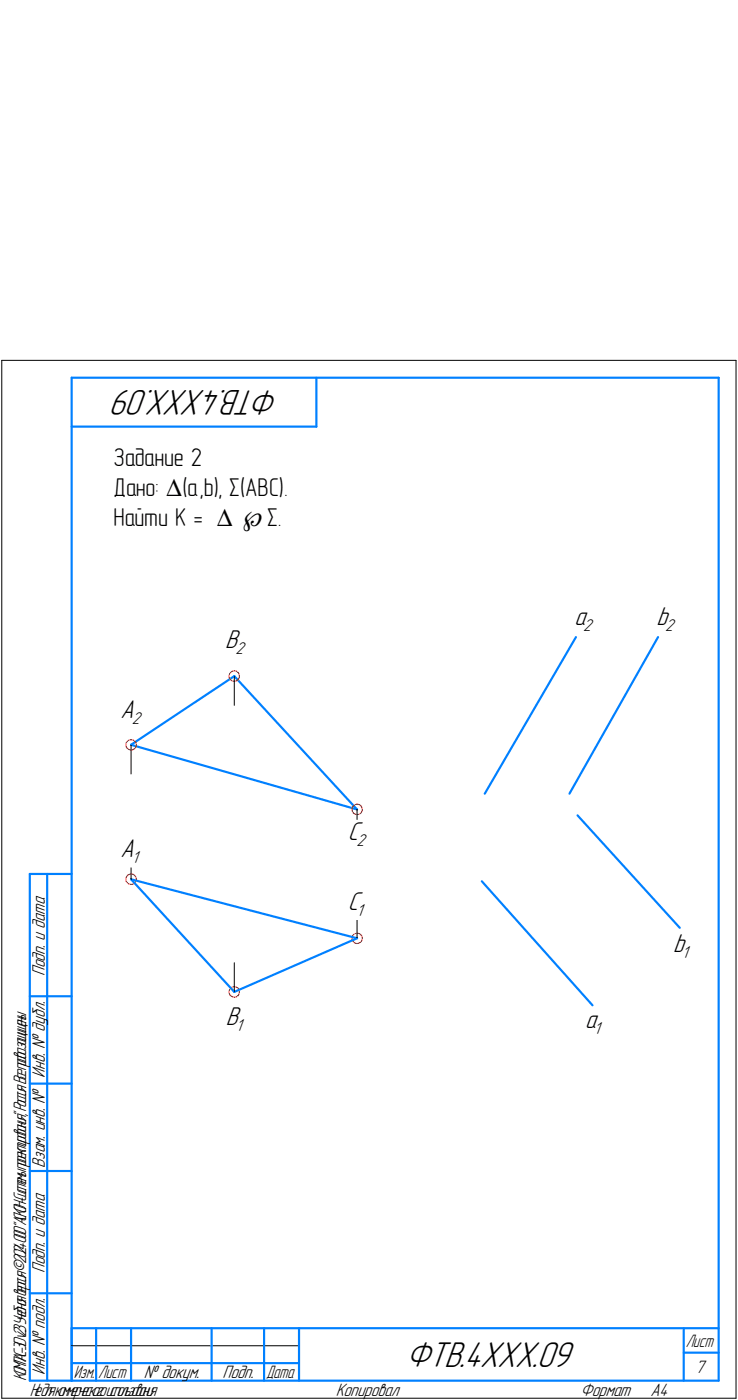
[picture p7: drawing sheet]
<svg xmlns="http://www.w3.org/2000/svg" width="211mm" height="401mm" viewBox="0 0 211 401" stroke-linecap="round" stroke-linejoin="round" font-family="sans-serif">
<defs><g id="words">
<g font-size="10.9">
<text x="79.9" y="111.6" transform="rotate(-180 79.9 111.6)">ФТВ.4ХХХ.09</text>
<text x="116.1" y="391.2">ФТВ.4ХХХ.09</text>
</g>
<g font-size="7.8">
<text x="164.3" y="179">a</text>
<text x="187.8" y="179">b</text>
<text x="64.4" y="185.3">B</text>
<text x="34.4" y="205.3">A</text>
<text x="34.4" y="245.3">A</text>
<text x="99.4" y="240.3">C</text>
<text x="99.4" y="260.3">C</text>
<text x="192.5" y="272.5">b</text>
<text x="64.6" y="293.3">B</text>
<text x="167.4" y="294.3">a</text>
</g>
<g font-size="7.4">
<text x="32.5" y="133.5">Задание 2</text>
<text x="32.5" y="141.8">Дано: ∆(a,b), Σ(ABC).</text>
<text x="32.5" y="150.4">Найти K = ∆ ℘Σ.</text>
</g>
<g font-size="5.5">
<text x="12.8" y="279.4" transform="rotate(-90 12.8 279.4)">Подп. и дата</text>
<text x="12.8" y="308.4" transform="rotate(-90 12.8 308.4)">Инв. № дубл.</text>
<text x="12.8" y="334.2" transform="rotate(-90 12.8 334.2)">Взам. инв. №</text>
<text x="12.8" y="364.4" transform="rotate(-90 12.8 364.4)">Подп. и дата</text>
<text x="12.8" y="393.4" transform="rotate(-90 12.8 393.4)">Инв. № подл.</text>
<text x="41.2" y="394.4">№ докум.</text>
<text x="63.6" y="394.4">Подп.</text>
<text x="198.8" y="392.9">7</text>
<text x="96" y="399.4">Копировал</text>
<text x="166" y="399.4">Формат</text>
<text x="186" y="399.4">A4</text>
</g>
<g font-size="5.4">
<text x="196.1" y="385.4">Лист</text>
<text x="7.5" y="395.1" transform="rotate(-90 7.5 395.1)">КОМПАС-3Dv23Учебнаяверсия©2024ООО&quot;АСКОН-Системыпроектирования&quot;,Россия.Всеправазащищены.</text>
<text x="21.1" y="394.4">Изм.</text>
<text x="28.1" y="394.4">Лист</text>
<text x="76.1" y="394.4">Дата</text>
<text x="8.5" y="399.4">Недлякоммерческогоиспользования</text>
</g>
<g font-size="5.2">
<text x="166.8" y="180.7">2</text>
<text x="190.3" y="180.7">2</text>
<text x="67.3" y="187.1">2</text>
<text x="37.7" y="207.1">2</text>
<text x="101.9" y="242.1">2</text>
<text x="37.7" y="247.1">1</text>
<text x="101.9" y="262.1">1</text>
<text x="195" y="274.3">1</text>
<text x="67.4" y="295.1">1</text>
<text x="169.9" y="296">1</text>
</g>
</g></defs>
<g fill="none" stroke="#0080ff" stroke-width=".62">
<path d="M20.5 108.1v287zM20.5 108.1h185zM90.5 108.1v14zM205.5 108.1v287zM20.5 122.1h70zM67 193.5l35.1 38.1zM164.7 182.3l-26.1 44.8zM188.2 182.3l-25.4 44.8zM37.5 213.1l29.5-19.6zM37.5 213.1l64.6 18.5zM165.2 233.3l29.2 32.2zM8.5 250.1v145z"/>
<path d="M8.5 250.1h12zM13.5 250.1v145zM37.5 251.6l29.5 32.3zM37.5 251.6l64.6 16.9zM137.8 252.2l31.6 35.5zM8.5 285.1h12zM67 283.9l35.1-15.4zM8.5 310.1h12zM8.5 335.1h12zM8.5 370.1h12zM8.5 395.1h12zM20.5 395.1h185z"/>
<path d="M20.5 380.1h185zM20.5 380.1v15zM20.5 390.1h7zM27.5 380.1v15zM27.5 390.1h10zM37.5 380.1v15zM37.5 390.1h23zM60.5 380.1v15zM60.5 390.1h15zM75.5 380.1v15zM75.5 390.1h10zM85.5 380.1v15z"/>
<path d="M195.5 380.1v15zM195.5 387.1h10z"/>
</g>
<g fill="none" stroke="#f00" stroke-width=".29">
<path d="M65.5 193.4l.1 .6zM65.6 194l.3 .5zM65.6 192.9l-.1 .5zM65.9 194.5l.5 .3zM66 192.4l.4-.3zM66 192.4l-.4 .5zM66.4 194.8l.5 .2zM66.4 192.1l.6-.1zM66.9 195l.6-.1zM67 192l.6 .1zM67.5 194.9l.5-.3zM67.6 192.1l.5 .3z"/>
<path d="M68.1 192.4l.3 .5zM68.4 192.9l.1 .6zM68.4 194.2l-.4 .4zM68.5 193.6l-.1 .6zM68.5 193.6h.1M36 213.1l.1 .6zM36.1 213.7l.3 .5zM36.1 212.5l-.1 .6zM36.4 214.2l.5 .3zM36.5 212.1l.5-.3zM36.5 212.1l-.4 .4zM36.9 214.5l.5 .2z"/>
<path d="M37 211.8l.5-.1zM37.4 214.7l.6-.2zM37.5 211.7l.6 .1zM38 214.5l.5-.2zM38.1 211.8l.5 .3zM38.6 212.1l.3 .5zM38.8 213.8l-.3 .5zM38.9 212.6l.1 .5zM39 213.2l-.2 .6zM39 213.2h.1M100.6 231.6l.2 .6zM100.8 231l-.2 .6z"/>
<path d="M100.8 232.2l.2 .5zM101 232.7l.5 .3zM101.1 230.6l.5-.4zM101.1 230.6l-.3 .4zM101.5 233l.6 .1zM101.6 230.2l.6-.1zM102.1 233.1h.5zM102.2 230.1l.5 .1zM102.6 233.1l.5-.3zM102.7 230.2l.5 .4zM103.2 230.6l.3 .5zM103.5 232.3l-.4 .5z"/>
<path d="M103.5 231.1l.1 .5zM103.6 231.8l-.1 .5zM103.6 231.8h.1M36 251.6l.1 .5zM36.1 252.1l.3 .5zM36.1 251l-.1 .6zM36.4 252.6l.5 .4zM36.5 250.5l.5-.3zM36.5 250.5l-.4 .5zM36.9 253l.5 .1zM37 250.2l.5-.1zM37.4 253.1l.6-.1z"/>
<path d="M37.5 250.1l.6 .1zM38 253l.5-.3zM38.1 250.2l.5 .4zM38.6 250.6l.3 .5zM38.8 252.3l-.3 .4zM38.9 251.1l.1 .5zM39 251.7l-.2 .6zM39 251.7h.1M100.6 268.5l.2 .6zM100.8 267.9l-.2 .6zM100.8 269.1l.2 .4zM101 269.5l.5 .4z"/>
<path d="M101.1 267.4l.5-.2zM101.1 267.4l-.3 .5zM101.5 269.9l.6 .1zM101.6 267.2l.6-.2zM102.1 270l.5-.1zM102.2 267l.5 .2zM102.6 269.9l.5-.3zM102.7 267.2l.5 .3zM103.2 267.5l.3 .4zM103.5 269.2l-.4 .4zM103.5 267.9l.1 .6zM103.6 268.6l-.1 .6z"/>
<path d="M103.6 268.6h.1M65.5 283.8l.1 .6zM65.6 284.4l.3 .5zM65.6 283.2l-.1 .6zM65.9 284.9l.5 .3zM66 282.8l.4-.4zM66 282.8l-.4 .4zM66.4 285.2l.5 .2zM66.4 282.4l.6-.1zM66.9 285.4l.6-.1zM67 282.3l.6 .2zM67.5 285.3l.5-.3z"/>
<path d="M67.6 282.5l.5 .3zM68.1 282.8l.3 .5zM68.4 283.3l.1 .6zM68.4 284.5l-.4 .5zM68.5 284l-.1 .5zM68.5 284h.1"/>
</g>
<path d="M.5 103.1v297zM.5 103.1h210zM210.5 103.1v297zM67 193.5v8.3zM37.5 213.1v8.4zM102.1 231.6v8.4zM37.5 243.3v8.3zM67 275.5v8.4zM102.1 260.2v8.3zM20.5 385.1h65zM.5 400.1h210z" fill="none" stroke="#000" stroke-width=".29"/>
<g fill="#fff" stroke="#fff" stroke-width=".29">
<path d="M34.4 199.8h7.6zM34.4 199.8h7.6zM34.4 199.9h7.6zM34.4 199.9h7.6zM34.4 200h7.6zM34.4 200h7.6zM34.4 200.1h7.6zM34.4 200.2h7.6zM34.4 200.2h7.6zM34.4 200.3h7.6zM34.4 200.3h7.6zM34.4 200.4h7.6zM34.4 200.4h7.6zM34.4 200.5h7.6zM34.4 200.5h7.6zM34.4 200.6h7.6zM34.4 200.7h7.6zM34.4 200.7h7.6zM34.4 200.8h7.6zM34.4 200.8h7.6zM34.4 200.9h7.6zM34.4 200.9h7.6zM34.4 201h7.6zM34.4 201.1h7.6zM34.4 201.1h7.6zM34.4 201.2h7.6zM34.4 201.2h7.6zM34.4 201.3h7.6zM34.4 201.3h7.6zM34.4 201.4h7.6zM34.4 201.5h7.6zM34.4 201.5h7.6zM34.4 201.6h7.6zM34.4 201.6h7.6zM34.4 201.7h7.6zM34.4 201.7h7.6zM34.4 201.8h7.6zM34.4 201.8h7.6zM34.4 201.9h7.6zM34.4 202h7.6zM34.4 202h7.6zM34.4 202.1h7.6zM34.4 202.1h7.6zM34.4 202.2h7.6zM34.4 202.2h7.6zM34.4 202.3h7.6zM34.4 202.4h7.6zM34.4 202.4h7.6zM34.4 202.5h7.6zM34.4 202.5h7.6zM34.4 202.6h7.6zM34.4 202.6h7.6zM34.4 202.7h7.6zM34.4 202.7h7.6zM34.4 202.8h7.6zM34.4 202.9h7.6zM34.4 202.9h7.6zM34.4 203h7.6zM34.4 203h7.6zM34.4 203.1h7.6zM34.4 203.1h7.6zM34.4 203.2h7.6zM34.4 203.3h7.6zM34.4 203.3h7.6zM34.4 203.4h7.6zM34.4 203.4h7.6zM34.4 203.5h7.6zM34.4 203.5h7.6zM34.4 203.6h7.6zM34.4 203.7h7.6zM34.4 203.7h7.6zM34.4 203.8h7.6zM34.4 203.8h7.6zM34.4 203.9h7.6zM34.4 203.9h7.6zM34.4 204h7.6zM34.4 204h7.6zM34.4 204.1h7.6zM34.4 204.2h7.6zM34.4 204.2h7.6zM34.4 204.3h7.6zM34.4 204.3h7.6zM34.4 204.4h7.6zM34.4 204.4h7.6zM34.4 204.5h7.6zM34.4 204.6h7.6zM34.4 204.6h7.6zM34.4 204.7h7.6zM34.4 204.7h7.6zM34.4 204.8h7.6zM34.4 204.8h7.6zM34.4 204.9h7.6zM34.4 204.9h7.6zM34.4 205h7.6zM34.4 205.1h7.6zM34.4 205.1h7.6zM34.4 205.2h7.6zM34.4 205.2h7.6zM34.4 205.3h7.6zM34.4 205.3h7.6zM34.4 205.4h7.6zM34.4 205.5h7.6zM34.4 205.5h7.6zM34.4 205.6h7.6zM34.4 205.6h7.6zM34.4 205.7h7.6zM34.4 205.7h7.6zM34.4 205.8h7.6zM34.4 205.9h7.6zM34.4 205.9h7.6zM34.4 206h7.6zM34.4 206h7.6zM34.4 206.1h7.6zM34.4 206.1h7.6zM34.4 206.2h7.6zM34.4 206.2h7.6zM34.4 206.3h7.6zM34.4 206.4h7.6zM34.4 206.4h7.6zM34.4 206.5h7.6zM34.4 206.5h7.6zM34.4 206.6h7.6zM34.4 206.6h7.6zM34.4 206.7h7.6zM34.4 206.8h7.6zM34.4 206.8h7.6zM34.4 206.9h7.6zM34.4 206.9h7.6zM34.4 207h7.6zM34.4 207h7.6zM34.4 207.1h7.6zM34.4 207.2h7.6zM34.4 207.2h7.6zM34.4 207.3h7.6zM34.4 207.3h7.6zM34.4 207.4h7.6zM34.4 207.4h7.6zM34.4 207.5h7.6zM34.4 207.5h7.6zM34.4 207.6h7.6zM34.4 207.7h7.6zM34.4 207.7h7.6zM34.4 207.8h7.6zM34.4 207.8h7.6zM34.4 207.9h7.6zM34.4 207.9h7.6zM34.4 208h7.6zM34.4 208.1h7.6z"/>
<path d="M34.4 239.7h6.9zM34.4 239.8h6.9zM34.4 239.8h6.9zM34.4 239.9h6.9zM34.4 239.9h6.9zM34.4 240h6.9zM34.4 240.1h6.9zM34.4 240.1h6.9zM34.4 240.2h6.9zM34.4 240.2h6.9zM34.4 240.3h6.9zM34.4 240.3h6.9zM34.4 240.4h6.9zM34.4 240.5h6.9zM34.4 240.5h6.9zM34.4 240.6h6.9zM34.4 240.6h6.9zM34.4 240.7h6.9zM34.4 240.7h6.9zM34.4 240.8h6.9zM34.4 240.8h6.9zM34.4 240.9h6.9zM34.4 241h6.9zM34.4 241h6.9zM34.4 241.1h6.9zM34.4 241.1h6.9zM34.4 241.2h6.9zM34.4 241.2h6.9zM34.4 241.3h6.9zM34.4 241.4h6.9zM34.4 241.4h6.9zM34.4 241.5h6.9zM34.4 241.5h6.9zM34.4 241.6h6.9zM34.4 241.6h6.9zM34.4 241.7h6.9zM34.4 241.8h6.9zM34.4 241.8h6.9zM34.4 241.9h6.9zM34.4 241.9h6.9zM34.4 242h6.9zM34.4 242h6.9zM34.4 242.1h6.9zM34.4 242.1h6.9zM34.4 242.2h6.9zM34.4 242.3h6.9zM34.4 242.3h6.9zM34.4 242.4h6.9zM34.4 242.4h6.9zM34.4 242.5h6.9zM34.4 242.5h6.9zM34.4 242.6h6.9zM34.4 242.7h6.9zM34.4 242.7h6.9zM34.4 242.8h6.9zM34.4 242.8h6.9zM34.4 242.9h6.9zM34.4 242.9h6.9zM34.4 243h6.9zM34.4 243h6.9zM34.4 243.1h6.9zM34.4 243.2h6.9zM34.4 243.2h6.9zM34.4 243.3h6.9zM34.4 243.3h6.9zM34.4 243.4h6.9zM34.4 243.4h6.9zM34.4 243.5h6.9zM34.4 243.6h6.9zM34.4 243.6h6.9zM34.4 243.7h6.9zM34.4 243.7h6.9zM34.4 243.8h6.9zM34.4 243.8h6.9zM34.4 243.9h6.9zM34.4 244h6.9zM34.4 244h6.9zM34.4 244.1h6.9zM34.4 244.1h6.9zM34.4 244.2h6.9zM34.4 244.2h6.9zM34.4 244.3h6.9zM34.4 244.3h6.9zM34.4 244.4h6.9zM34.4 244.5h6.9zM34.4 244.5h6.9zM34.4 244.6h6.9zM34.4 244.6h6.9zM34.4 244.7h6.9zM34.4 244.7h6.9zM34.4 244.8h6.9zM34.4 244.9h6.9zM34.4 244.9h6.9zM34.4 245h6.9zM34.4 245h6.9zM34.4 245.1h6.9zM34.4 245.1h6.9zM34.4 245.2h6.9zM34.4 245.3h6.9zM34.4 245.3h6.9zM34.4 245.4h6.9zM34.4 245.4h6.9zM34.4 245.5h6.9zM34.4 245.5h6.9zM34.4 245.6h6.9zM34.4 245.6h6.9zM34.4 245.7h6.9zM34.4 245.8h6.9zM34.4 245.8h6.9zM34.4 245.9h6.9zM34.4 245.9h6.9zM34.4 246h6.9zM34.4 246h6.9zM34.4 246.1h6.9zM34.4 246.2h6.9zM34.4 246.2h6.9zM34.4 246.3h6.9zM34.4 246.3h6.9zM34.4 246.4h6.9zM34.4 246.4h6.9zM34.4 246.5h6.9zM34.4 246.5h6.9zM34.4 246.6h6.9zM34.4 246.7h6.9zM34.4 246.7h6.9zM34.4 246.8h6.9zM34.4 246.8h6.9zM34.4 246.9h6.9zM34.4 246.9h6.9zM34.4 247h6.9zM34.4 247.1h6.9zM34.4 247.1h6.9zM34.4 247.2h6.9zM34.4 247.2h6.9zM34.4 247.3h6.9zM34.4 247.3h6.9zM34.4 247.4h6.9zM34.4 247.5h6.9zM34.4 247.5h6.9zM34.4 247.6h6.9zM34.4 247.6h6.9zM34.4 247.7h6.9zM34.4 247.7h6.9zM34.4 247.8h6.9zM34.4 247.8h6.9zM34.4 247.9h6.9zM34.4 248h6.9zM34.4 248h6.9zM34.4 248.1h6.9z"/>
<path d="M64.5 179.7h7.1zM64.5 179.8h7.1zM64.5 179.8h7.1zM64.5 179.9h7.1zM64.5 179.9h7.1zM64.5 180h7.1zM64.5 180.1h7.1zM64.5 180.1h7.1zM64.5 180.2h7.1zM64.5 180.2h7.1zM64.5 180.3h7.1zM64.5 180.3h7.1zM64.5 180.4h7.1zM64.5 180.5h7.1zM64.5 180.5h7.1zM64.5 180.6h7.1zM64.5 180.6h7.1zM64.5 180.7h7.1zM64.5 180.7h7.1zM64.5 180.8h7.1zM64.5 180.8h7.1zM64.5 180.9h7.1zM64.5 181h7.1zM64.5 181h7.1zM64.5 181.1h7.1zM64.5 181.1h7.1zM64.5 181.2h7.1zM64.5 181.2h7.1zM64.5 181.3h7.1zM64.5 181.4h7.1zM64.5 181.4h7.1zM64.5 181.5h7.1zM64.5 181.5h7.1zM64.5 181.6h7.1zM64.5 181.6h7.1zM64.5 181.7h7.1zM64.5 181.8h7.1zM64.5 181.8h7.1zM64.5 181.9h7.1zM64.5 181.9h7.1zM64.5 182h7.1zM64.5 182h7.1zM64.5 182.1h7.1zM64.5 182.1h7.1zM64.5 182.2h7.1zM64.5 182.3h7.1zM64.5 182.3h7.1zM64.5 182.4h7.1zM64.5 182.4h7.1zM64.5 182.5h7.1zM64.5 182.5h7.1zM64.5 182.6h7.1zM64.5 182.7h7.1zM64.5 182.7h7.1zM64.5 182.8h7.1zM64.5 182.8h7.1zM64.5 182.9h7.1zM64.5 182.9h7.1zM64.5 183h7.1zM64.5 183h7.1zM64.5 183.1h7.1zM64.5 183.2h7.1zM64.5 183.2h7.1zM64.5 183.3h7.1zM64.5 183.3h7.1zM64.5 183.4h7.1zM64.5 183.4h7.1zM64.5 183.5h7.1zM64.5 183.6h7.1zM64.5 183.6h7.1zM64.5 183.7h7.1zM64.5 183.7h7.1zM64.5 183.8h7.1zM64.5 183.8h7.1zM64.5 183.9h7.1zM64.5 184h7.1zM64.5 184h7.1zM64.5 184.1h7.1zM64.5 184.1h7.1zM64.5 184.2h7.1zM64.5 184.2h7.1zM64.5 184.3h7.1zM64.5 184.3h7.1zM64.5 184.4h7.1zM64.5 184.5h7.1zM64.5 184.5h7.1zM64.5 184.6h7.1zM64.5 184.6h7.1zM64.5 184.7h7.1zM64.5 184.7h7.1zM64.5 184.8h7.1zM64.5 184.9h7.1zM64.5 184.9h7.1zM64.5 185h7.1zM64.5 185h7.1zM64.5 185.1h7.1zM64.5 185.1h7.1zM64.5 185.2h7.1zM64.5 185.3h7.1zM64.5 185.3h7.1zM64.5 185.4h7.1zM64.5 185.4h7.1zM64.5 185.5h7.1zM64.5 185.5h7.1zM64.5 185.6h7.1zM64.5 185.6h7.1zM64.5 185.7h7.1zM64.5 185.8h7.1zM64.5 185.8h7.1zM64.5 185.9h7.1zM64.5 185.9h7.1zM64.5 186h7.1zM64.5 186h7.1zM64.5 186.1h7.1zM64.5 186.2h7.1zM64.5 186.2h7.1zM64.5 186.3h7.1zM64.5 186.3h7.1zM64.5 186.4h7.1zM64.5 186.4h7.1zM64.5 186.5h7.1zM64.5 186.5h7.1zM64.5 186.6h7.1zM64.5 186.7h7.1zM64.5 186.7h7.1zM64.5 186.8h7.1zM64.5 186.8h7.1zM64.5 186.9h7.1zM64.5 186.9h7.1zM64.5 187h7.1zM64.5 187.1h7.1zM64.5 187.1h7.1zM64.5 187.2h7.1zM64.5 187.2h7.1zM64.5 187.3h7.1zM64.5 187.3h7.1zM64.5 187.4h7.1zM64.5 187.5h7.1zM64.5 187.5h7.1zM64.5 187.6h7.1zM64.5 187.6h7.1zM64.5 187.7h7.1zM64.5 187.7h7.1zM64.5 187.8h7.1zM64.5 187.8h7.1zM64.5 187.9h7.1zM64.5 188h7.1zM64.5 188h7.1zM64.5 188.1h7.1z"/>
<path d="M99.5 234.8h6.7zM99.5 234.8h6.7zM99.5 234.9h6.7zM99.5 234.9h6.7zM99.5 235h6.7zM99.5 235h6.7zM99.5 235.1h6.7zM99.5 235.1h6.7zM99.5 235.2h6.7zM99.5 235.3h6.7zM99.5 235.3h6.7zM99.5 235.4h6.7zM99.5 235.4h6.7zM99.5 235.5h6.7zM99.5 235.5h6.7zM99.5 235.6h6.7zM99.5 235.7h6.7zM99.5 235.7h6.7zM99.5 235.8h6.7zM99.5 235.8h6.7zM99.5 235.9h6.7zM99.5 235.9h6.7zM99.5 236h6.7zM99.5 236.1h6.7zM99.5 236.1h6.7zM99.5 236.2h6.7zM99.5 236.2h6.7zM99.5 236.3h6.7zM99.5 236.3h6.7zM99.5 236.4h6.7zM99.5 236.4h6.7zM99.5 236.5h6.7zM99.5 236.6h6.7zM99.5 236.6h6.7zM99.5 236.7h6.7zM99.5 236.7h6.7zM99.5 236.8h6.7zM99.5 236.8h6.7zM99.5 236.9h6.7zM99.5 237h6.7zM99.5 237h6.7zM99.5 237.1h6.7zM99.5 237.1h6.7zM99.5 237.2h6.7zM99.5 237.2h6.7zM99.5 237.3h6.7zM99.5 237.3h6.7zM99.5 237.4h6.7zM99.5 237.5h6.7zM99.5 237.5h6.7zM99.5 237.6h6.7zM99.5 237.6h6.7zM99.5 237.7h6.7zM99.5 237.7h6.7zM99.5 237.8h6.7zM99.5 237.9h6.7zM99.5 237.9h6.7zM99.5 238h6.7zM99.5 238h6.7zM99.5 238.1h6.7zM99.5 238.1h6.7zM99.5 238.2h6.7zM99.5 238.3h6.7zM99.5 238.3h6.7zM99.5 238.4h6.7zM99.5 238.4h6.7zM99.5 238.5h6.7zM99.5 238.5h6.7zM99.5 238.6h6.7zM99.5 238.6h6.7zM99.5 238.7h6.7zM99.5 238.8h6.7zM99.5 238.8h6.7zM99.5 238.9h6.7zM99.5 238.9h6.7zM99.5 239h6.7zM99.5 239h6.7zM99.5 239.1h6.7zM99.5 239.2h6.7zM99.5 239.2h6.7zM99.5 239.3h6.7zM99.5 239.3h6.7zM99.5 239.4h6.7zM99.5 239.4h6.7zM99.5 239.5h6.7zM99.5 239.6h6.7zM99.5 239.6h6.7zM99.5 239.7h6.7zM99.5 239.7h6.7zM99.5 239.8h6.7zM99.5 239.8h6.7zM99.5 239.9h6.7zM99.5 239.9h6.7zM99.5 240h6.7zM99.5 240.1h6.7zM99.5 240.1h6.7zM99.5 240.2h6.7zM99.5 240.2h6.7zM99.5 240.3h6.7zM99.5 240.3h6.7zM99.5 240.4h6.7zM99.5 240.5h6.7zM99.5 240.5h6.7zM99.5 240.6h6.7zM99.5 240.6h6.7zM99.5 240.7h6.7zM99.5 240.7h6.7zM99.5 240.8h6.7zM99.5 240.8h6.7zM99.5 240.9h6.7zM99.5 241h6.7zM99.5 241h6.7zM99.5 241.1h6.7zM99.5 241.1h6.7zM99.5 241.2h6.7zM99.5 241.2h6.7zM99.5 241.3h6.7zM99.5 241.4h6.7zM99.5 241.4h6.7zM99.5 241.5h6.7zM99.5 241.5h6.7zM99.5 241.6h6.7zM99.5 241.6h6.7zM99.5 241.7h6.7zM99.5 241.8h6.7zM99.5 241.8h6.7zM99.5 241.9h6.7zM99.5 241.9h6.7zM99.5 242h6.7zM99.5 242h6.7zM99.5 242.1h6.7zM99.5 242.1h6.7zM99.5 242.2h6.7zM99.5 242.3h6.7zM99.5 242.3h6.7zM99.5 242.4h6.7zM99.5 242.4h6.7zM99.5 242.5h6.7zM99.5 242.5h6.7zM99.5 242.6h6.7zM99.5 242.7h6.7zM99.5 242.7h6.7zM99.5 242.8h6.7zM99.5 242.8h6.7zM99.5 242.9h6.7zM99.5 242.9h6.7zM99.5 243h6.7zM99.5 243h6.7z"/>
<path d="M99.5 254.7h6zM99.5 254.8h6zM99.5 254.8h6zM99.5 254.9h6zM99.5 255h6zM99.5 255h6zM99.5 255.1h6zM99.5 255.1h6zM99.5 255.2h6zM99.5 255.2h6zM99.5 255.3h6zM99.5 255.4h6zM99.5 255.4h6zM99.5 255.5h6zM99.5 255.5h6zM99.5 255.6h6zM99.5 255.6h6zM99.5 255.7h6zM99.5 255.7h6zM99.5 255.8h6zM99.5 255.9h6zM99.5 255.9h6zM99.5 256h6zM99.5 256h6zM99.5 256.1h6zM99.5 256.1h6zM99.5 256.2h6zM99.5 256.3h6zM99.5 256.3h6zM99.5 256.4h6zM99.5 256.4h6zM99.5 256.5h6zM99.5 256.5h6zM99.5 256.6h6zM99.5 256.7h6zM99.5 256.7h6zM99.5 256.8h6zM99.5 256.8h6zM99.5 256.9h6zM99.5 256.9h6zM99.5 257h6zM99.5 257h6zM99.5 257.1h6zM99.5 257.2h6zM99.5 257.2h6zM99.5 257.3h6zM99.5 257.3h6zM99.5 257.4h6zM99.5 257.4h6zM99.5 257.5h6zM99.5 257.6h6zM99.5 257.6h6zM99.5 257.7h6zM99.5 257.7h6zM99.5 257.8h6zM99.5 257.8h6zM99.5 257.9h6zM99.5 258h6zM99.5 258h6zM99.5 258.1h6zM99.5 258.1h6zM99.5 258.2h6zM99.5 258.2h6zM99.5 258.3h6zM99.5 258.3h6zM99.5 258.4h6zM99.5 258.5h6zM99.5 258.5h6zM99.5 258.6h6zM99.5 258.6h6zM99.5 258.7h6zM99.5 258.7h6zM99.5 258.8h6zM99.5 258.9h6zM99.5 258.9h6zM99.5 259h6zM99.5 259h6zM99.5 259.1h6zM99.5 259.1h6zM99.5 259.2h6zM99.5 259.2h6zM99.5 259.3h6zM99.5 259.4h6zM99.5 259.4h6zM99.5 259.5h6zM99.5 259.5h6zM99.5 259.6h6zM99.5 259.6h6zM99.5 259.7h6zM99.5 259.8h6zM99.5 259.8h6zM99.5 259.9h6zM99.5 259.9h6zM99.5 260h6zM99.5 260h6zM99.5 260.1h6zM99.5 260.2h6zM99.5 260.2h6zM99.5 260.3h6zM99.5 260.3h6zM99.5 260.4h6zM99.5 260.4h6zM99.5 260.5h6zM99.5 260.5h6zM99.5 260.6h6zM99.5 260.7h6zM99.5 260.7h6zM99.5 260.8h6zM99.5 260.8h6zM99.5 260.9h6zM99.5 260.9h6zM99.5 261h6zM99.5 261.1h6zM99.5 261.1h6zM99.5 261.2h6zM99.5 261.2h6zM99.5 261.3h6zM99.5 261.3h6zM99.5 261.4h6zM99.5 261.5h6zM99.5 261.5h6zM99.5 261.6h6zM99.5 261.6h6zM99.5 261.7h6zM99.5 261.7h6zM99.5 261.8h6zM99.5 261.8h6zM99.5 261.9h6zM99.5 262h6zM99.5 262h6zM99.5 262.1h6zM99.5 262.1h6zM99.5 262.2h6zM99.5 262.2h6zM99.5 262.3h6zM99.5 262.4h6zM99.5 262.4h6zM99.5 262.5h6zM99.5 262.5h6zM99.5 262.6h6zM99.5 262.6h6zM99.5 262.7h6zM99.5 262.7h6zM99.5 262.8h6zM99.5 262.9h6zM99.5 262.9h6zM99.5 263h6zM99.5 263h6z"/>
<path d="M64.6 287.8h6.4zM64.6 287.8h6.4zM64.6 287.9h6.4zM64.6 287.9h6.4zM64.6 288h6.4zM64.6 288h6.4zM64.6 288.1h6.4zM64.6 288.1h6.4zM64.6 288.2h6.4zM64.6 288.3h6.4zM64.6 288.3h6.4zM64.6 288.4h6.4zM64.6 288.4h6.4zM64.6 288.5h6.4zM64.6 288.5h6.4zM64.6 288.6h6.4zM64.6 288.7h6.4zM64.6 288.7h6.4zM64.6 288.8h6.4zM64.6 288.8h6.4zM64.6 288.9h6.4zM64.6 288.9h6.4zM64.6 289h6.4zM64.6 289.1h6.4zM64.6 289.1h6.4zM64.6 289.2h6.4zM64.6 289.2h6.4zM64.6 289.3h6.4zM64.6 289.3h6.4zM64.6 289.4h6.4zM64.6 289.4h6.4zM64.6 289.5h6.4zM64.6 289.6h6.4zM64.6 289.6h6.4zM64.6 289.7h6.4zM64.6 289.7h6.4zM64.6 289.8h6.4zM64.6 289.8h6.4zM64.6 289.9h6.4zM64.6 290h6.4zM64.6 290h6.4zM64.6 290.1h6.4zM64.6 290.1h6.4zM64.6 290.2h6.4zM64.6 290.2h6.4zM64.6 290.3h6.4zM64.6 290.4h6.4zM64.6 290.4h6.4zM64.6 290.5h6.4zM64.6 290.5h6.4zM64.6 290.6h6.4zM64.6 290.6h6.4zM64.6 290.7h6.4zM64.6 290.7h6.4zM64.6 290.8h6.4zM64.6 290.9h6.4zM64.6 290.9h6.4zM64.6 291h6.4zM64.6 291h6.4zM64.6 291.1h6.4zM64.6 291.1h6.4zM64.6 291.2h6.4zM64.6 291.3h6.4zM64.6 291.3h6.4zM64.6 291.4h6.4zM64.6 291.4h6.4zM64.6 291.5h6.4zM64.6 291.5h6.4zM64.6 291.6h6.4zM64.6 291.6h6.4zM64.6 291.7h6.4zM64.6 291.8h6.4zM64.6 291.8h6.4zM64.6 291.9h6.4zM64.6 291.9h6.4zM64.6 292h6.4zM64.6 292h6.4zM64.6 292.1h6.4zM64.6 292.2h6.4zM64.6 292.2h6.4zM64.6 292.3h6.4zM64.6 292.3h6.4zM64.6 292.4h6.4zM64.6 292.4h6.4zM64.6 292.5h6.4zM64.6 292.6h6.4zM64.6 292.6h6.4zM64.6 292.7h6.4zM64.6 292.7h6.4zM64.6 292.8h6.4zM64.6 292.8h6.4zM64.6 292.9h6.4zM64.6 292.9h6.4zM64.6 293h6.4zM64.6 293.1h6.4zM64.6 293.1h6.4zM64.6 293.2h6.4zM64.6 293.2h6.4zM64.6 293.3h6.4zM64.6 293.3h6.4zM64.6 293.4h6.4zM64.6 293.5h6.4zM64.6 293.5h6.4zM64.6 293.6h6.4zM64.6 293.6h6.4zM64.6 293.7h6.4zM64.6 293.7h6.4zM64.6 293.8h6.4zM64.6 293.8h6.4zM64.6 293.9h6.4zM64.6 294h6.4zM64.6 294h6.4zM64.6 294.1h6.4zM64.6 294.1h6.4zM64.6 294.2h6.4zM64.6 294.2h6.4zM64.6 294.3h6.4zM64.6 294.4h6.4zM64.6 294.4h6.4zM64.6 294.5h6.4zM64.6 294.5h6.4zM64.6 294.6h6.4zM64.6 294.6h6.4zM64.6 294.7h6.4zM64.6 294.8h6.4zM64.6 294.8h6.4zM64.6 294.9h6.4zM64.6 294.9h6.4zM64.6 295h6.4zM64.6 295h6.4zM64.6 295.1h6.4zM64.6 295.1h6.4zM64.6 295.2h6.4zM64.6 295.3h6.4zM64.6 295.3h6.4zM64.6 295.4h6.4zM64.6 295.4h6.4zM64.6 295.5h6.4zM64.6 295.5h6.4zM64.6 295.6h6.4zM64.6 295.7h6.4zM64.6 295.7h6.4zM64.6 295.8h6.4zM64.6 295.8h6.4zM64.6 295.9h6.4zM64.6 295.9h6.4zM64.6 296h6.4zM64.6 296.1h6.4z"/>
<path d="M164.3 173.4h6.8zM164.3 173.5h6.8zM164.3 173.5h6.8zM164.3 173.6h6.8zM164.3 173.6h6.8zM164.3 173.7h6.8zM164.3 173.7h6.8zM164.3 173.8h6.8zM164.3 173.8h6.8zM164.3 173.9h6.8zM164.3 174h6.8zM164.3 174h6.8zM164.3 174.1h6.8zM164.3 174.1h6.8zM164.3 174.2h6.8zM164.3 174.2h6.8zM164.3 174.3h6.8zM164.3 174.4h6.8zM164.3 174.4h6.8zM164.3 174.5h6.8zM164.3 174.5h6.8zM164.3 174.6h6.8zM164.3 174.6h6.8zM164.3 174.7h6.8zM164.3 174.8h6.8zM164.3 174.8h6.8zM164.3 174.9h6.8zM164.3 174.9h6.8zM164.3 175h6.8zM164.3 175h6.8zM164.3 175.1h6.8zM164.3 175.1h6.8zM164.3 175.2h6.8zM164.3 175.3h6.8zM164.3 175.3h6.8zM164.3 175.4h6.8zM164.3 175.4h6.8zM164.3 175.5h6.8zM164.3 175.5h6.8zM164.3 175.6h6.8zM164.3 175.7h6.8zM164.3 175.7h6.8zM164.3 175.8h6.8zM164.3 175.8h6.8zM164.3 175.9h6.8zM164.3 175.9h6.8zM164.3 176h6.8zM164.3 176.1h6.8zM164.3 176.1h6.8zM164.3 176.2h6.8zM164.3 176.2h6.8zM164.3 176.3h6.8zM164.3 176.3h6.8zM164.3 176.4h6.8zM164.3 176.4h6.8zM164.3 176.5h6.8zM164.3 176.6h6.8zM164.3 176.6h6.8zM164.3 176.7h6.8zM164.3 176.7h6.8zM164.3 176.8h6.8zM164.3 176.8h6.8zM164.3 176.9h6.8zM164.3 177h6.8zM164.3 177h6.8zM164.3 177.1h6.8zM164.3 177.1h6.8zM164.3 177.2h6.8zM164.3 177.2h6.8zM164.3 177.3h6.8zM164.3 177.3h6.8zM164.3 177.4h6.8zM164.3 177.5h6.8zM164.3 177.5h6.8zM164.3 177.6h6.8zM164.3 177.6h6.8zM164.3 177.7h6.8zM164.3 177.7h6.8zM164.3 177.8h6.8zM164.3 177.9h6.8zM164.3 177.9h6.8zM164.3 178h6.8zM164.3 178h6.8zM164.3 178.1h6.8zM164.3 178.1h6.8zM164.3 178.2h6.8zM164.3 178.3h6.8zM164.3 178.3h6.8zM164.3 178.4h6.8zM164.3 178.4h6.8zM164.3 178.5h6.8zM164.3 178.5h6.8zM164.3 178.6h6.8zM164.3 178.6h6.8zM164.3 178.7h6.8zM164.3 178.8h6.8zM164.3 178.8h6.8zM164.3 178.9h6.8zM164.3 178.9h6.8zM164.3 179h6.8zM164.3 179h6.8zM164.3 179.1h6.8zM164.3 179.2h6.8zM164.3 179.2h6.8zM164.3 179.3h6.8zM164.3 179.3h6.8zM164.3 179.4h6.8zM164.3 179.4h6.8zM164.3 179.5h6.8zM164.3 179.5h6.8zM164.3 179.6h6.8zM164.3 179.7h6.8zM164.3 179.7h6.8zM164.3 179.8h6.8zM164.3 179.8h6.8zM164.3 179.9h6.8zM164.3 179.9h6.8zM164.3 180h6.8zM164.3 180.1h6.8zM164.3 180.1h6.8zM164.3 180.2h6.8zM164.3 180.2h6.8zM164.3 180.3h6.8zM164.3 180.3h6.8zM164.3 180.4h6.8zM164.3 180.5h6.8zM164.3 180.5h6.8zM164.3 180.6h6.8zM164.3 180.6h6.8zM164.3 180.7h6.8zM164.3 180.7h6.8zM164.3 180.8h6.8zM164.3 180.8h6.8zM164.3 180.9h6.8zM164.3 181h6.8zM164.3 181h6.8zM164.3 181.1h6.8zM164.3 181.1h6.8zM164.3 181.2h6.8zM164.3 181.2h6.8zM164.3 181.3h6.8zM164.3 181.4h6.8zM164.3 181.4h6.8zM164.3 181.5h6.8zM164.3 181.5h6.8zM164.3 181.6h6.8zM164.3 181.6h6.8zM164.3 181.7h6.8z"/>
<path d="M187.8 173.4h6.8zM187.8 173.5h6.8zM187.8 173.5h6.8zM187.8 173.6h6.8zM187.8 173.6h6.8zM187.8 173.7h6.8zM187.8 173.7h6.8zM187.8 173.8h6.8zM187.8 173.8h6.8zM187.8 173.9h6.8zM187.8 174h6.8zM187.8 174h6.8zM187.8 174.1h6.8zM187.8 174.1h6.8zM187.8 174.2h6.8zM187.8 174.2h6.8zM187.8 174.3h6.8zM187.8 174.4h6.8zM187.8 174.4h6.8zM187.8 174.5h6.8zM187.8 174.5h6.8zM187.8 174.6h6.8zM187.8 174.6h6.8zM187.8 174.7h6.8zM187.8 174.8h6.8zM187.8 174.8h6.8zM187.8 174.9h6.8zM187.8 174.9h6.8zM187.8 175h6.8zM187.8 175h6.8zM187.8 175.1h6.8zM187.8 175.1h6.8zM187.8 175.2h6.8zM187.8 175.3h6.8zM187.8 175.3h6.8zM187.8 175.4h6.8zM187.8 175.4h6.8zM187.8 175.5h6.8zM187.8 175.5h6.8zM187.8 175.6h6.8zM187.8 175.7h6.8zM187.8 175.7h6.8zM187.8 175.8h6.8zM187.8 175.8h6.8zM187.8 175.9h6.8zM187.8 175.9h6.8zM187.8 176h6.8zM187.8 176.1h6.8zM187.8 176.1h6.8zM187.8 176.2h6.8zM187.8 176.2h6.8zM187.8 176.3h6.8zM187.8 176.3h6.8zM187.8 176.4h6.8zM187.8 176.4h6.8zM187.8 176.5h6.8zM187.8 176.6h6.8zM187.8 176.6h6.8zM187.8 176.7h6.8zM187.8 176.7h6.8zM187.8 176.8h6.8zM187.8 176.8h6.8zM187.8 176.9h6.8zM187.8 177h6.8zM187.8 177h6.8zM187.8 177.1h6.8zM187.8 177.1h6.8zM187.8 177.2h6.8zM187.8 177.2h6.8zM187.8 177.3h6.8zM187.8 177.3h6.8zM187.8 177.4h6.8zM187.8 177.5h6.8zM187.8 177.5h6.8zM187.8 177.6h6.8zM187.8 177.6h6.8zM187.8 177.7h6.8zM187.8 177.7h6.8zM187.8 177.8h6.8zM187.8 177.9h6.8zM187.8 177.9h6.8zM187.8 178h6.8zM187.8 178h6.8zM187.8 178.1h6.8zM187.8 178.1h6.8zM187.8 178.2h6.8zM187.8 178.3h6.8zM187.8 178.3h6.8zM187.8 178.4h6.8zM187.8 178.4h6.8zM187.8 178.5h6.8zM187.8 178.5h6.8zM187.8 178.6h6.8zM187.8 178.6h6.8zM187.8 178.7h6.8zM187.8 178.8h6.8zM187.8 178.8h6.8zM187.8 178.9h6.8zM187.8 178.9h6.8zM187.8 179h6.8zM187.8 179h6.8zM187.8 179.1h6.8zM187.8 179.2h6.8zM187.8 179.2h6.8zM187.8 179.3h6.8zM187.8 179.3h6.8zM187.8 179.4h6.8zM187.8 179.4h6.8zM187.8 179.5h6.8zM187.8 179.5h6.8zM187.8 179.6h6.8zM187.8 179.7h6.8zM187.8 179.7h6.8zM187.8 179.8h6.8zM187.8 179.8h6.8zM187.8 179.9h6.8zM187.8 179.9h6.8zM187.8 180h6.8zM187.8 180.1h6.8zM187.8 180.1h6.8zM187.8 180.2h6.8zM187.8 180.2h6.8zM187.8 180.3h6.8zM187.8 180.3h6.8zM187.8 180.4h6.8zM187.8 180.5h6.8zM187.8 180.5h6.8zM187.8 180.6h6.8zM187.8 180.6h6.8zM187.8 180.7h6.8zM187.8 180.7h6.8zM187.8 180.8h6.8zM187.8 180.8h6.8zM187.8 180.9h6.8zM187.8 181h6.8zM187.8 181h6.8zM187.8 181.1h6.8zM187.8 181.1h6.8zM187.8 181.2h6.8zM187.8 181.2h6.8zM187.8 181.3h6.8zM187.8 181.4h6.8zM187.8 181.4h6.8zM187.8 181.5h6.8zM187.8 181.5h6.8zM187.8 181.6h6.8zM187.8 181.6h6.8zM187.8 181.7h6.8z"/>
<path d="M167.4 288.7h6.1zM167.4 288.7h6.1zM167.4 288.8h6.1zM167.4 288.8h6.1zM167.4 288.9h6.1zM167.4 288.9h6.1zM167.4 289h6.1zM167.4 289.1h6.1zM167.4 289.1h6.1zM167.4 289.2h6.1zM167.4 289.2h6.1zM167.4 289.3h6.1zM167.4 289.3h6.1zM167.4 289.4h6.1zM167.4 289.4h6.1zM167.4 289.5h6.1zM167.4 289.6h6.1zM167.4 289.6h6.1zM167.4 289.7h6.1zM167.4 289.7h6.1zM167.4 289.8h6.1zM167.4 289.8h6.1zM167.4 289.9h6.1zM167.4 290h6.1zM167.4 290h6.1zM167.4 290.1h6.1zM167.4 290.1h6.1zM167.4 290.2h6.1zM167.4 290.2h6.1zM167.4 290.3h6.1zM167.4 290.4h6.1zM167.4 290.4h6.1zM167.4 290.5h6.1zM167.4 290.5h6.1zM167.4 290.6h6.1zM167.4 290.6h6.1zM167.4 290.7h6.1zM167.4 290.7h6.1zM167.4 290.8h6.1zM167.4 290.9h6.1zM167.4 290.9h6.1zM167.4 291h6.1zM167.4 291h6.1zM167.4 291.1h6.1zM167.4 291.1h6.1zM167.4 291.2h6.1zM167.4 291.3h6.1zM167.4 291.3h6.1zM167.4 291.4h6.1zM167.4 291.4h6.1zM167.4 291.5h6.1zM167.4 291.5h6.1zM167.4 291.6h6.1zM167.4 291.6h6.1zM167.4 291.7h6.1zM167.4 291.8h6.1zM167.4 291.8h6.1zM167.4 291.9h6.1zM167.4 291.9h6.1zM167.4 292h6.1zM167.4 292h6.1zM167.4 292.1h6.1zM167.4 292.2h6.1zM167.4 292.2h6.1zM167.4 292.3h6.1zM167.4 292.3h6.1zM167.4 292.4h6.1zM167.4 292.4h6.1zM167.4 292.5h6.1zM167.4 292.6h6.1zM167.4 292.6h6.1zM167.4 292.7h6.1zM167.4 292.7h6.1zM167.4 292.8h6.1zM167.4 292.8h6.1zM167.4 292.9h6.1zM167.4 292.9h6.1zM167.4 293h6.1zM167.4 293.1h6.1zM167.4 293.1h6.1zM167.4 293.2h6.1zM167.4 293.2h6.1zM167.4 293.3h6.1zM167.4 293.3h6.1zM167.4 293.4h6.1zM167.4 293.5h6.1zM167.4 293.5h6.1zM167.4 293.6h6.1zM167.4 293.6h6.1zM167.4 293.7h6.1zM167.4 293.7h6.1zM167.4 293.8h6.1zM167.4 293.8h6.1zM167.4 293.9h6.1zM167.4 294h6.1zM167.4 294h6.1zM167.4 294.1h6.1zM167.4 294.1h6.1zM167.4 294.2h6.1zM167.4 294.2h6.1zM167.4 294.3h6.1zM167.4 294.4h6.1zM167.4 294.4h6.1zM167.4 294.5h6.1zM167.4 294.5h6.1zM167.4 294.6h6.1zM167.4 294.6h6.1zM167.4 294.7h6.1zM167.4 294.8h6.1zM167.4 294.8h6.1zM167.4 294.9h6.1zM167.4 294.9h6.1zM167.4 295h6.1zM167.4 295h6.1zM167.4 295.1h6.1zM167.4 295.1h6.1zM167.4 295.2h6.1zM167.4 295.3h6.1zM167.4 295.3h6.1zM167.4 295.4h6.1zM167.4 295.4h6.1zM167.4 295.5h6.1zM167.4 295.5h6.1zM167.4 295.6h6.1zM167.4 295.7h6.1zM167.4 295.7h6.1zM167.4 295.8h6.1zM167.4 295.8h6.1zM167.4 295.9h6.1zM167.4 295.9h6.1zM167.4 296h6.1zM167.4 296.1h6.1zM167.4 296.1h6.1zM167.4 296.2h6.1zM167.4 296.2h6.1zM167.4 296.3h6.1zM167.4 296.3h6.1zM167.4 296.4h6.1zM167.4 296.4h6.1zM167.4 296.5h6.1zM167.4 296.6h6.1zM167.4 296.6h6.1zM167.4 296.7h6.1zM167.4 296.7h6.1zM167.4 296.8h6.1zM167.4 296.8h6.1zM167.4 296.9h6.1zM167.4 297h6.1z"/>
<path d="M192.5 266.9h6.1zM192.5 267h6.1zM192.5 267h6.1zM192.5 267.1h6.1zM192.5 267.2h6.1zM192.5 267.2h6.1zM192.5 267.3h6.1zM192.5 267.3h6.1zM192.5 267.4h6.1zM192.5 267.4h6.1zM192.5 267.5h6.1zM192.5 267.5h6.1zM192.5 267.6h6.1zM192.5 267.7h6.1zM192.5 267.7h6.1zM192.5 267.8h6.1zM192.5 267.8h6.1zM192.5 267.9h6.1zM192.5 267.9h6.1zM192.5 268h6.1zM192.5 268.1h6.1zM192.5 268.1h6.1zM192.5 268.2h6.1zM192.5 268.2h6.1zM192.5 268.3h6.1zM192.5 268.3h6.1zM192.5 268.4h6.1zM192.5 268.4h6.1zM192.5 268.5h6.1zM192.5 268.6h6.1zM192.5 268.6h6.1zM192.5 268.7h6.1zM192.5 268.7h6.1zM192.5 268.8h6.1zM192.5 268.8h6.1zM192.5 268.9h6.1zM192.5 269h6.1zM192.5 269h6.1zM192.5 269.1h6.1zM192.5 269.1h6.1zM192.5 269.2h6.1zM192.5 269.2h6.1zM192.5 269.3h6.1zM192.5 269.4h6.1zM192.5 269.4h6.1zM192.5 269.5h6.1zM192.5 269.5h6.1zM192.5 269.6h6.1zM192.5 269.6h6.1zM192.5 269.7h6.1zM192.5 269.7h6.1zM192.5 269.8h6.1zM192.5 269.9h6.1zM192.5 269.9h6.1zM192.5 270h6.1zM192.5 270h6.1zM192.5 270.1h6.1zM192.5 270.1h6.1zM192.5 270.2h6.1zM192.5 270.3h6.1zM192.5 270.3h6.1zM192.5 270.4h6.1zM192.5 270.4h6.1zM192.5 270.5h6.1zM192.5 270.5h6.1zM192.5 270.6h6.1zM192.5 270.7h6.1zM192.5 270.7h6.1zM192.5 270.8h6.1zM192.5 270.8h6.1zM192.5 270.9h6.1zM192.5 270.9h6.1zM192.5 271h6.1zM192.5 271h6.1zM192.5 271.1h6.1zM192.5 271.2h6.1zM192.5 271.2h6.1zM192.5 271.3h6.1zM192.5 271.3h6.1zM192.5 271.4h6.1zM192.5 271.4h6.1zM192.5 271.5h6.1zM192.5 271.6h6.1zM192.5 271.6h6.1zM192.5 271.7h6.1zM192.5 271.7h6.1zM192.5 271.8h6.1zM192.5 271.8h6.1zM192.5 271.9h6.1zM192.5 271.9h6.1zM192.5 272h6.1zM192.5 272.1h6.1zM192.5 272.1h6.1zM192.5 272.2h6.1zM192.5 272.2h6.1zM192.5 272.3h6.1zM192.5 272.3h6.1zM192.5 272.4h6.1zM192.5 272.5h6.1zM192.5 272.5h6.1zM192.5 272.6h6.1zM192.5 272.6h6.1zM192.5 272.7h6.1zM192.5 272.7h6.1zM192.5 272.8h6.1zM192.5 272.9h6.1zM192.5 272.9h6.1zM192.5 273h6.1zM192.5 273h6.1zM192.5 273.1h6.1zM192.5 273.1h6.1zM192.5 273.2h6.1zM192.5 273.2h6.1zM192.5 273.3h6.1zM192.5 273.4h6.1zM192.5 273.4h6.1zM192.5 273.5h6.1zM192.5 273.5h6.1zM192.5 273.6h6.1zM192.5 273.6h6.1zM192.5 273.7h6.1zM192.5 273.8h6.1zM192.5 273.8h6.1zM192.5 273.9h6.1zM192.5 273.9h6.1zM192.5 274h6.1zM192.5 274h6.1zM192.5 274.1h6.1zM192.5 274.2h6.1zM192.5 274.2h6.1zM192.5 274.3h6.1zM192.5 274.3h6.1zM192.5 274.4h6.1zM192.5 274.4h6.1zM192.5 274.5h6.1zM192.5 274.5h6.1zM192.5 274.6h6.1zM192.5 274.7h6.1zM192.5 274.7h6.1zM192.5 274.8h6.1zM192.5 274.8h6.1zM192.5 274.9h6.1zM192.5 274.9h6.1zM192.5 275h6.1zM192.5 275.1h6.1zM192.5 275.1h6.1zM192.5 275.2h6.1zM192.5 275.2h6.1z"/>
<path d="M32.5 127.7h25.2zM32.5 127.7h25.2zM32.5 127.8h25.2zM32.5 127.8h25.2zM32.5 127.9h25.2zM32.5 128h25.2zM32.5 128h25.2zM32.5 128.1h25.2zM32.5 128.1h25.2zM32.5 128.2h25.2zM32.5 128.2h25.2zM32.5 128.3h25.2zM32.5 128.4h25.2zM32.5 128.4h25.2zM32.5 128.5h25.2zM32.5 128.5h25.2zM32.5 128.6h25.2zM32.5 128.6h25.2zM32.5 128.7h25.2zM32.5 128.7h25.2zM32.5 128.8h25.2zM32.5 128.9h25.2zM32.5 128.9h25.2zM32.5 129h25.2zM32.5 129h25.2zM32.5 129.1h25.2zM32.5 129.1h25.2zM32.5 129.2h25.2zM32.5 129.3h25.2zM32.5 129.3h25.2zM32.5 129.4h25.2zM32.5 129.4h25.2zM32.5 129.5h25.2zM32.5 129.5h25.2zM32.5 129.6h25.2zM32.5 129.7h25.2zM32.5 129.7h25.2zM32.5 129.8h25.2zM32.5 129.8h25.2zM32.5 129.9h25.2zM32.5 129.9h25.2zM32.5 130h25.2zM32.5 130h25.2zM32.5 130.1h25.2zM32.5 130.2h25.2zM32.5 130.2h25.2zM32.5 130.3h25.2zM32.5 130.3h25.2zM32.5 130.4h25.2zM32.5 130.4h25.2zM32.5 130.5h25.2zM32.5 130.6h25.2zM32.5 130.6h25.2zM32.5 130.7h25.2zM32.5 130.7h25.2zM32.5 130.8h25.2zM32.5 130.8h25.2zM32.5 130.9h25.2zM32.5 131h25.2zM32.5 131h25.2zM32.5 131.1h25.2zM32.5 131.1h25.2zM32.5 131.2h25.2zM32.5 131.2h25.2zM32.5 131.3h25.2zM32.5 131.3h25.2zM32.5 131.4h25.2zM32.5 131.5h25.2zM32.5 131.5h25.2zM32.5 131.6h25.2zM32.5 131.6h25.2zM32.5 131.7h25.2zM32.5 131.7h25.2zM32.5 131.8h25.2zM32.5 131.9h25.2zM32.5 131.9h25.2zM32.5 132h25.2zM32.5 132h25.2zM32.5 132.1h25.2zM32.5 132.1h25.2zM32.5 132.2h25.2zM32.5 132.2h25.2zM32.5 132.3h25.2zM32.5 132.4h25.2zM32.5 132.4h25.2zM32.5 132.5h25.2zM32.5 132.5h25.2zM32.5 132.6h25.2zM32.5 132.6h25.2zM32.5 132.7h25.2zM32.5 132.8h25.2zM32.5 132.8h25.2zM32.5 132.9h25.2zM32.5 132.9h25.2zM32.5 133h25.2zM32.5 133h25.2zM32.5 133.1h25.2zM32.5 133.2h25.2zM32.5 133.2h25.2zM32.5 133.3h25.2zM32.5 133.3h25.2zM32.5 133.4h25.2zM32.5 133.4h25.2zM32.5 133.5h25.2zM32.5 133.5h25.2zM32.5 133.6h25.2zM32.5 133.7h25.2zM32.5 133.7h25.2zM32.5 133.8h25.2zM32.5 133.8h25.2zM32.5 133.9h25.2zM32.5 133.9h25.2zM32.5 134h25.2zM32.5 134.1h25.2zM32.5 134.1h25.2zM32.5 134.2h25.2zM32.5 134.2h25.2zM32.5 134.3h25.2zM32.5 134.3h25.2zM32.5 134.4h25.2zM32.5 134.5h25.2zM32.5 134.5h25.2zM32.5 134.6h25.2zM32.5 134.6h25.2zM32.5 134.7h25.2zM32.5 134.7h25.2zM32.5 134.8h25.2zM32.5 134.8h25.2zM32.5 134.9h25.2zM32.5 135h25.2zM32.5 135h25.2z"/>
<path d="M32.5 135.1h49.8zM32.5 135.1h49.8zM32.5 135.2h49.8zM32.5 135.2h49.8zM32.5 135.3h49.8zM32.5 135.4h49.8zM32.5 135.4h49.8zM32.5 135.5h49.8zM32.5 135.5h49.8zM32.5 135.6h49.8zM32.5 135.6h49.8zM32.5 135.7h49.8zM32.5 135.7h49.8zM32.5 135.8h49.8zM32.5 135.9h49.8zM32.5 135.9h49.8zM32.5 136h49.8zM32.5 136h49.8zM32.5 136.1h49.8zM32.5 136.1h49.8zM32.5 136.2h49.8zM32.5 136.3h49.8zM32.5 136.3h49.8zM32.5 136.4h49.8zM32.5 136.4h49.8zM32.5 136.5h49.8zM32.5 136.5h49.8zM32.5 136.6h49.8zM32.5 136.7h49.8zM32.5 136.7h49.8zM32.5 136.8h49.8zM32.5 136.8h49.8zM32.5 136.9h49.8zM32.5 136.9h49.8zM32.5 137h49.8zM32.5 137h49.8zM32.5 137.1h49.8zM32.5 137.2h49.8zM32.5 137.2h49.8zM32.5 137.3h49.8zM32.5 137.3h49.8zM32.5 137.4h49.8zM32.5 137.4h49.8zM32.5 137.5h49.8zM32.5 137.6h49.8zM32.5 137.6h49.8zM32.5 137.7h49.8zM32.5 137.7h49.8zM32.5 137.8h49.8zM32.5 137.8h49.8zM32.5 137.9h49.8zM32.5 138h49.8zM32.5 138h49.8zM32.5 138.1h49.8zM32.5 138.1h49.8zM32.5 138.2h49.8zM32.5 138.2h49.8zM32.5 138.3h49.8zM32.5 138.3h49.8zM32.5 138.4h49.8zM32.5 138.5h49.8zM32.5 138.5h49.8zM32.5 138.6h49.8zM32.5 138.6h49.8zM32.5 138.7h49.8zM32.5 138.7h49.8zM32.5 138.8h49.8zM32.5 138.9h49.8zM32.5 138.9h49.8zM32.5 139h49.8zM32.5 139h49.8zM32.5 139.1h49.8zM32.5 139.1h49.8zM32.5 139.2h49.8zM32.5 139.2h49.8zM32.5 139.3h49.8zM32.5 139.4h49.8zM32.5 139.4h49.8zM32.5 139.5h49.8zM32.5 139.5h49.8zM32.5 139.6h49.8zM32.5 139.6h49.8zM32.5 139.7h49.8zM32.5 139.8h49.8zM32.5 139.8h49.8zM32.5 139.9h49.8zM32.5 139.9h49.8zM32.5 140h49.8zM32.5 140h49.8zM32.5 140.1h49.8zM32.5 140.2h49.8zM32.5 140.2h49.8zM32.5 140.3h49.8zM32.5 140.3h49.8zM32.5 140.4h49.8zM32.5 140.4h49.8zM32.5 140.5h49.8zM32.5 140.5h49.8zM32.5 140.6h49.8zM32.5 140.7h49.8zM32.5 140.7h49.8zM32.5 140.8h49.8zM32.5 140.8h49.8zM32.5 140.9h49.8zM32.5 140.9h49.8zM32.5 141h49.8zM32.5 141.1h49.8zM32.5 141.1h49.8zM32.5 141.2h49.8zM32.5 141.2h49.8zM32.5 141.3h49.8zM32.5 141.3h49.8zM32.5 141.4h49.8zM32.5 141.4h49.8zM32.5 141.5h49.8zM32.5 141.6h49.8zM32.5 141.6h49.8zM32.5 141.7h49.8zM32.5 141.7h49.8zM32.5 141.8h49.8zM32.5 141.8h49.8zM32.5 141.9h49.8zM32.5 142h49.8zM32.5 142h49.8zM32.5 142.1h49.8zM32.5 142.1h49.8zM32.5 142.2h49.8zM32.5 142.2h49.8zM32.5 142.3h49.8zM32.5 142.4h49.8zM32.5 142.4h49.8zM32.5 142.5h49.8zM32.5 142.5h49.8zM32.5 142.6h49.8zM32.5 142.6h49.8zM32.5 142.7h49.8zM32.5 142.7h49.8zM32.5 142.8h49.8zM32.5 142.9h49.8zM32.5 142.9h49.8zM32.5 143h49.8zM32.5 143h49.8zM32.5 143.1h49.8zM32.5 143.1h49.8zM32.5 143.2h49.8zM32.5 143.3h49.8zM32.5 143.3h49.8zM32.5 143.4h49.8zM32.5 143.4h49.8zM32.5 143.5h49.8zM32.5 143.5h49.8zM32.5 143.6h49.8z"/>
<path d="M32.5 143.7h48zM32.5 143.7h48zM32.5 143.8h48zM32.5 143.8h48zM32.5 143.9h48zM32.5 143.9h48zM32.5 144h48zM32.5 144h48zM32.5 144.1h48zM32.5 144.2h48zM32.5 144.2h48zM32.5 144.3h48zM32.5 144.3h48zM32.5 144.4h48zM32.5 144.4h48zM32.5 144.5h48zM32.5 144.6h48zM32.5 144.6h48zM32.5 144.7h48zM32.5 144.7h48zM32.5 144.8h48zM32.5 144.8h48zM32.5 144.9h48zM32.5 144.9h48zM32.5 145h48zM32.5 145.1h48zM32.5 145.1h48zM32.5 145.2h48zM32.5 145.2h48zM32.5 145.3h48zM32.5 145.3h48zM32.5 145.4h48zM32.5 145.5h48zM32.5 145.5h48zM32.5 145.6h48zM32.5 145.6h48zM32.5 145.7h48zM32.5 145.7h48zM32.5 145.8h48zM32.5 145.9h48zM32.5 145.9h48zM32.5 146h48zM32.5 146h48zM32.5 146.1h48zM32.5 146.1h48zM32.5 146.2h48zM32.5 146.2h48zM32.5 146.3h48zM32.5 146.4h48zM32.5 146.4h48zM32.5 146.5h48zM32.5 146.5h48zM32.5 146.6h48zM32.5 146.6h48zM32.5 146.7h48zM32.5 146.8h48zM32.5 146.8h48zM32.5 146.9h48zM32.5 146.9h48zM32.5 147h48zM32.5 147h48zM32.5 147.1h48zM32.5 147.2h48zM32.5 147.2h48zM32.5 147.3h48zM32.5 147.3h48zM32.5 147.4h48zM32.5 147.4h48zM32.5 147.5h48zM32.5 147.5h48zM32.5 147.6h48zM32.5 147.7h48zM32.5 147.7h48zM32.5 147.8h48zM32.5 147.8h48zM32.5 147.9h48zM32.5 147.9h48zM32.5 148h48zM32.5 148.1h48zM32.5 148.1h48zM32.5 148.2h48zM32.5 148.2h48zM32.5 148.3h48zM32.5 148.3h48zM32.5 148.4h48zM32.5 148.4h48zM32.5 148.5h48zM32.5 148.6h48zM32.5 148.6h48zM32.5 148.7h48zM32.5 148.7h48zM32.5 148.8h48zM32.5 148.8h48zM32.5 148.9h48zM32.5 149h48zM32.5 149h48zM32.5 149.1h48zM32.5 149.1h48zM32.5 149.2h48zM32.5 149.2h48zM32.5 149.3h48zM32.5 149.4h48zM32.5 149.4h48zM32.5 149.5h48zM32.5 149.5h48zM32.5 149.6h48zM32.5 149.6h48zM32.5 149.7h48zM32.5 149.7h48zM32.5 149.8h48zM32.5 149.9h48zM32.5 149.9h48zM32.5 150h48zM32.5 150h48zM32.5 150.1h48zM32.5 150.1h48zM32.5 150.2h48zM32.5 150.3h48zM32.5 150.3h48zM32.5 150.4h48zM32.5 150.4h48zM32.5 150.5h48zM32.5 150.5h48zM32.5 150.6h48zM32.5 150.7h48zM32.5 150.7h48zM32.5 150.8h48zM32.5 150.8h48zM32.5 150.9h48zM32.5 150.9h48zM32.5 151h48zM32.5 151h48zM32.5 151.1h48zM32.5 151.2h48zM32.5 151.2h48zM32.5 151.3h48zM32.5 151.3h48zM32.5 151.4h48zM32.5 151.4h48zM32.5 151.5h48zM32.5 151.6h48zM32.5 151.6h48zM32.5 151.7h48zM32.5 151.7h48zM32.5 151.8h48zM32.5 151.8h48zM32.5 151.9h48zM32.5 151.9h48zM32.5 152h48zM32.5 152.1h48zM32.5 152.1h48zM32.5 152.2h48zM32.5 152.2h48z"/>
</g>
<use href="#words"/>
</svg>
